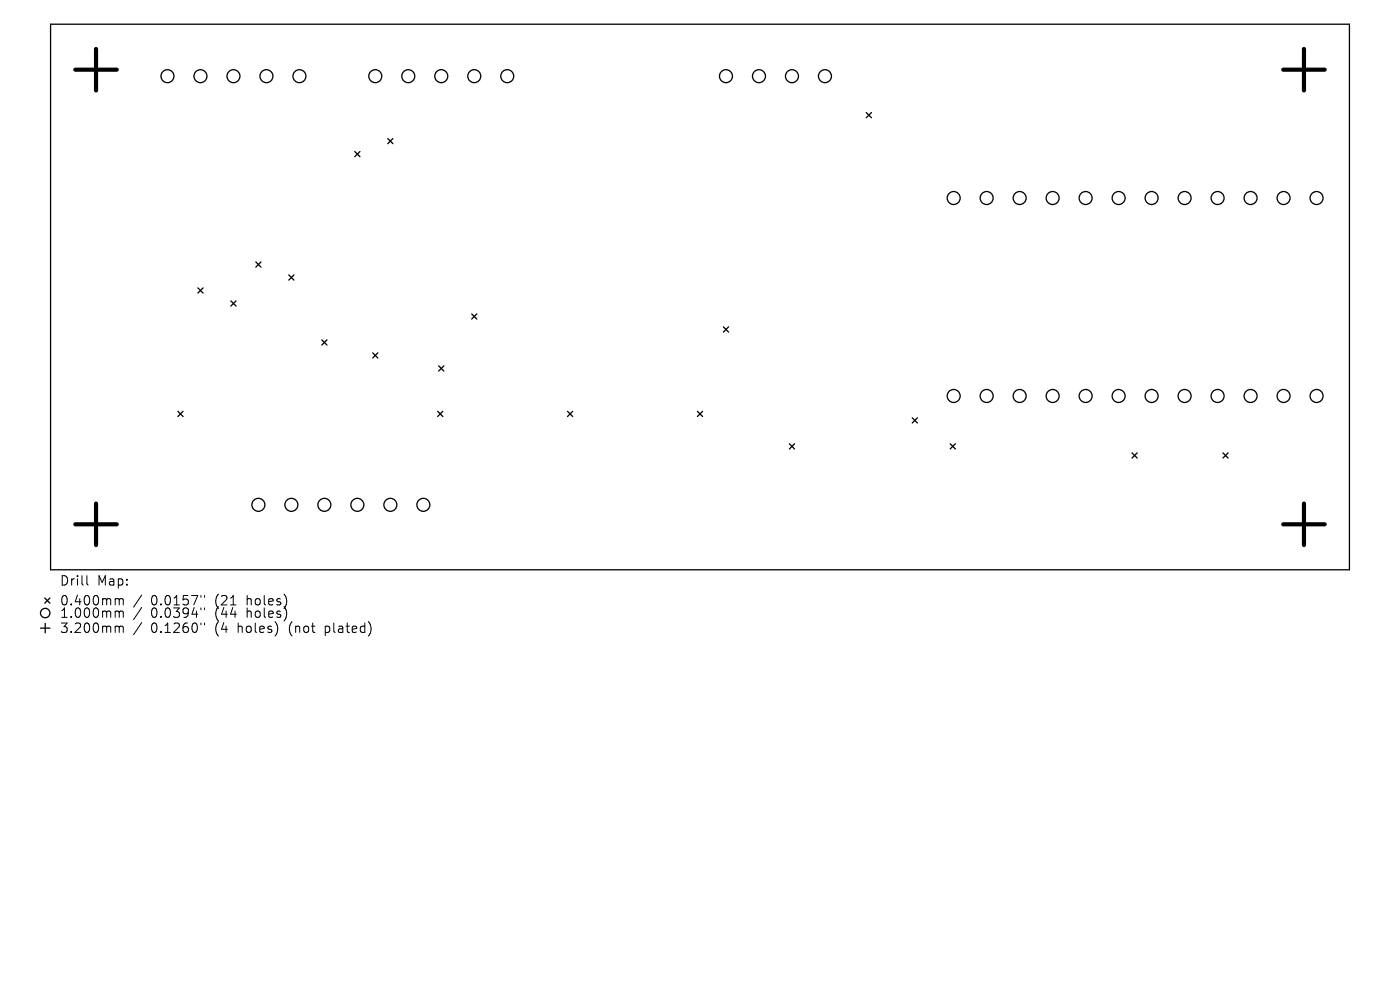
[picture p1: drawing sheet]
<svg xmlns="http://www.w3.org/2000/svg" width="297mm" height="210mm" viewBox="0 0 297 210" stroke-linecap="round" stroke-linejoin="round" font-family="sans-serif">
<defs><g id="words">
<g font-size="2.8">
<text x="12.6" y="124.5">Drill</text>
<text x="20.6" y="124.5">Map:</text>
<text x="12.6" y="128.7">0.400mm</text>
<text x="12.6" y="131.3">1.000mm</text>
<text x="32" y="128.7">0.0157&quot;</text>
<text x="32" y="131.3">0.0394&quot;</text>
<text x="45.8" y="128.7">(21</text>
<text x="45.8" y="131.3">(44</text>
<text x="52.6" y="128.7">holes)</text>
<text x="52.6" y="131.3">holes)</text>
<text x="12.6" y="134.5">3.200mm</text>
<text x="32" y="134.5">0.1260&quot;</text>
<text x="45.8" y="134.5">(4</text>
<text x="50.7" y="134.5">holes)</text>
<text x="61.8" y="134.5">(not</text>
<text x="69.6" y="134.5">plated)</text>
</g>
</g></defs>
<g fill="none" stroke="#000" stroke-width=".28">
<path d="M10.7 5.1h275.6v115.8h-275.6zM75.3 32.1l1.1 1.1M76.4 32.1l-1.1 1.1M82.3 29.4l1.1 1.1M83.4 29.4l-1.1 1.1M183.8 23.9l1.1 1.1M184.9 23.9l-1.1 1.1M54.3 55.6l1.1 1.1M55.4 55.6l-1.1 1.1M61.3 58.3l1.1 1.1M62.4 58.3l-1.1 1.1M42 61.1l1.1 1.1"/>
<path d="M43.1 61.1l-1.1 1.1M49 63.8l1.1 1.1M50.1 63.8l-1.1 1.1M68.3 72.1l1.1 1.1M69.4 72.1l-1.1 1.1M79.1 74.9l1.1 1.1M80.2 74.9l-1.1 1.1M93.1 77.6l1.1 1.1M94.2 77.6l-1.1 1.1M100.1 66.6l1.1 1.1M101.2 66.6l-1.1 1.1M153.5 69.3l1.1 1.1"/>
<path d="M154.6 69.3l-1.1 1.1M37.7 87.3l1.1 1.1M38.8 87.3l-1.1 1.1M92.8 87.3l1.1 1.1M93.9 87.3l-1.1 1.1M120.4 87.3l1.1 1.1M121.5 87.3l-1.1 1.1M148 87.3l1.1 1.1M149.1 87.3l-1.1 1.1M167.5 94.1l1.1 1.1M168.6 94.1l-1.1 1.1M193.5 88.6l1.1 1.1"/>
<path d="M194.6 88.6l-1.1 1.1M201.6 94.1l1.1 1.1M202.7 94.1l-1.1 1.1M240.1 96.1l1.1 1.1M241.2 96.1l-1.1 1.1M259.4 96.1l1.1 1.1M260.5 96.1l-1.1 1.1M8.6 133.2h2M9.5 126.9l1.1 1.1M9.6 132.2v2M10.6 126.9l-1.1 1.1"/>
<circle cx="35.5" cy="16.2" r="1.38"/>
<circle cx="42.5" cy="16.2" r="1.38"/>
<circle cx="49.5" cy="16.2" r="1.38"/>
<circle cx="56.5" cy="16.2" r="1.38"/>
<circle cx="63.5" cy="16.2" r="1.38"/>
<circle cx="79.6" cy="16.2" r="1.38"/>
<circle cx="86.6" cy="16.2" r="1.38"/>
<circle cx="93.6" cy="16.2" r="1.38"/>
<circle cx="100.6" cy="16.2" r="1.38"/>
<circle cx="107.6" cy="16.2" r="1.38"/>
<circle cx="154" cy="16.2" r="1.38"/>
<circle cx="161" cy="16.2" r="1.38"/>
<circle cx="168" cy="16.2" r="1.38"/>
<circle cx="175" cy="16.2" r="1.38"/>
<circle cx="202.3" cy="42" r="1.38"/>
<circle cx="209.3" cy="42" r="1.38"/>
<circle cx="216.3" cy="42" r="1.38"/>
<circle cx="223.3" cy="42" r="1.38"/>
<circle cx="230.3" cy="42" r="1.38"/>
<circle cx="237.3" cy="42" r="1.38"/>
<circle cx="244.3" cy="42" r="1.38"/>
<circle cx="251.3" cy="42" r="1.38"/>
<circle cx="258.3" cy="42" r="1.38"/>
<circle cx="265.3" cy="42" r="1.38"/>
<circle cx="272.3" cy="42" r="1.38"/>
<circle cx="279.3" cy="42" r="1.38"/>
<circle cx="202.3" cy="84" r="1.38"/>
<circle cx="209.3" cy="84" r="1.38"/>
<circle cx="216.3" cy="84" r="1.38"/>
<circle cx="223.3" cy="84" r="1.38"/>
<circle cx="230.3" cy="84" r="1.38"/>
<circle cx="237.3" cy="84" r="1.38"/>
<circle cx="244.3" cy="84" r="1.38"/>
<circle cx="251.3" cy="84" r="1.38"/>
<circle cx="258.3" cy="84" r="1.38"/>
<circle cx="265.3" cy="84" r="1.38"/>
<circle cx="272.3" cy="84" r="1.38"/>
<circle cx="279.3" cy="84" r="1.38"/>
<circle cx="54.8" cy="107.1" r="1.38"/>
<circle cx="61.8" cy="107.1" r="1.38"/>
<circle cx="68.8" cy="107.1" r="1.38"/>
<circle cx="75.8" cy="107.1" r="1.38"/>
<circle cx="82.8" cy="107.1" r="1.38"/>
<circle cx="89.8" cy="107.1" r="1.38"/>
<circle cx="9.6" cy="130" r="1"/>
</g>
<path d="M16 14.8h8.8M20.4 10.4v8.8M272.2 14.8h8.8M276.6 10.4v8.8M16 111.2h8.8M20.4 106.8v8.8M272.2 111.2h8.8M276.6 106.8v8.8" fill="none" stroke="#000" stroke-width=".88"/>
<g fill="none" stroke="#000" stroke-width=".21">
<path d="M18.4 122.1v1.7l.3 .3M24.7 127h.3l.3 .3M24.7 129.6h.3l.3 .3M24.7 132.8h.3l.3 .3M25.3 127.3l.3-.3 .5 .1 .1 1.2M25.3 127.3v1M25.3 129.9v1.1M25.3 133.1v1.1M25.3 129.9l.3-.3 .5 .1 .1 1.3M25.3 133.1l.3-.3 .5 .1 .1 1.3M30.1 126.2l-1.8 2.6M30.1 128.9l-1.8 2.5"/>
<path d="M30.1 132.1l-1.8 2.5M42.6 126.3v.4M42.6 129v.3M42.6 132.2v.3M43.4 126.3v.4M43.4 129v.3M43.4 132.2v.3"/>
</g>
<use href="#words"/>
</svg>
